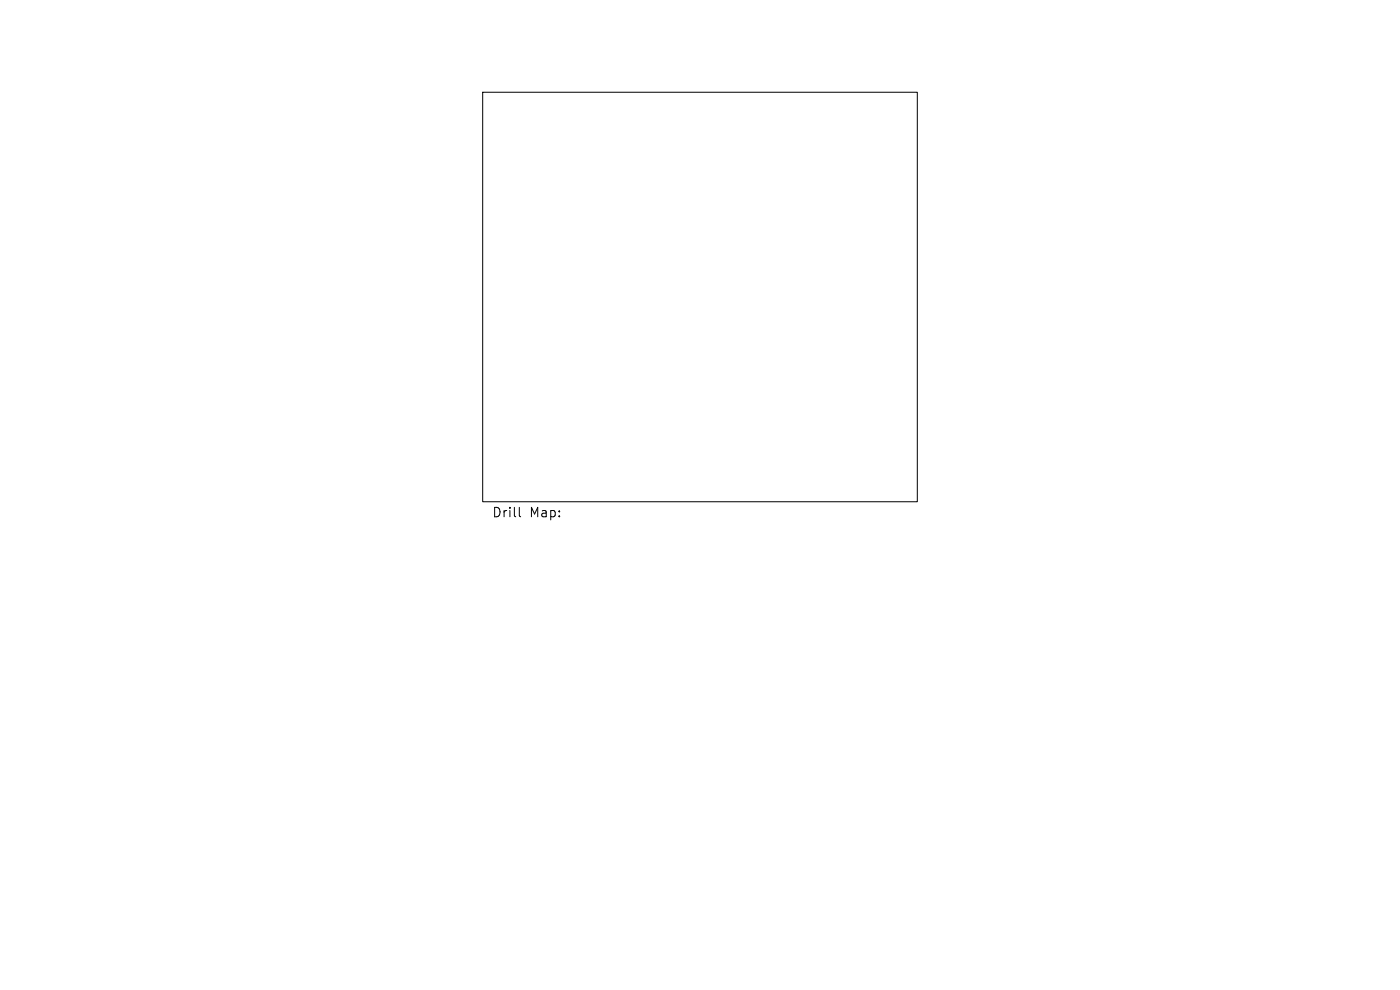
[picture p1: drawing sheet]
<svg xmlns="http://www.w3.org/2000/svg" width="297mm" height="210mm" viewBox="0 0 297 210" stroke-linecap="round" stroke-linejoin="round" font-family="sans-serif">
<defs><g id="words">
<g font-size="2.8">
<text x="104.3" y="110">Drill</text>
<text x="112.3" y="110">Map:</text>
</g>
</g></defs>
<path d="M102.4 19.6h92.2v86.8h-92.2zM110.2 107.6v1.7l.3 .3" fill="none" stroke="#000" stroke-width=".21"/>
<use href="#words"/>
</svg>
